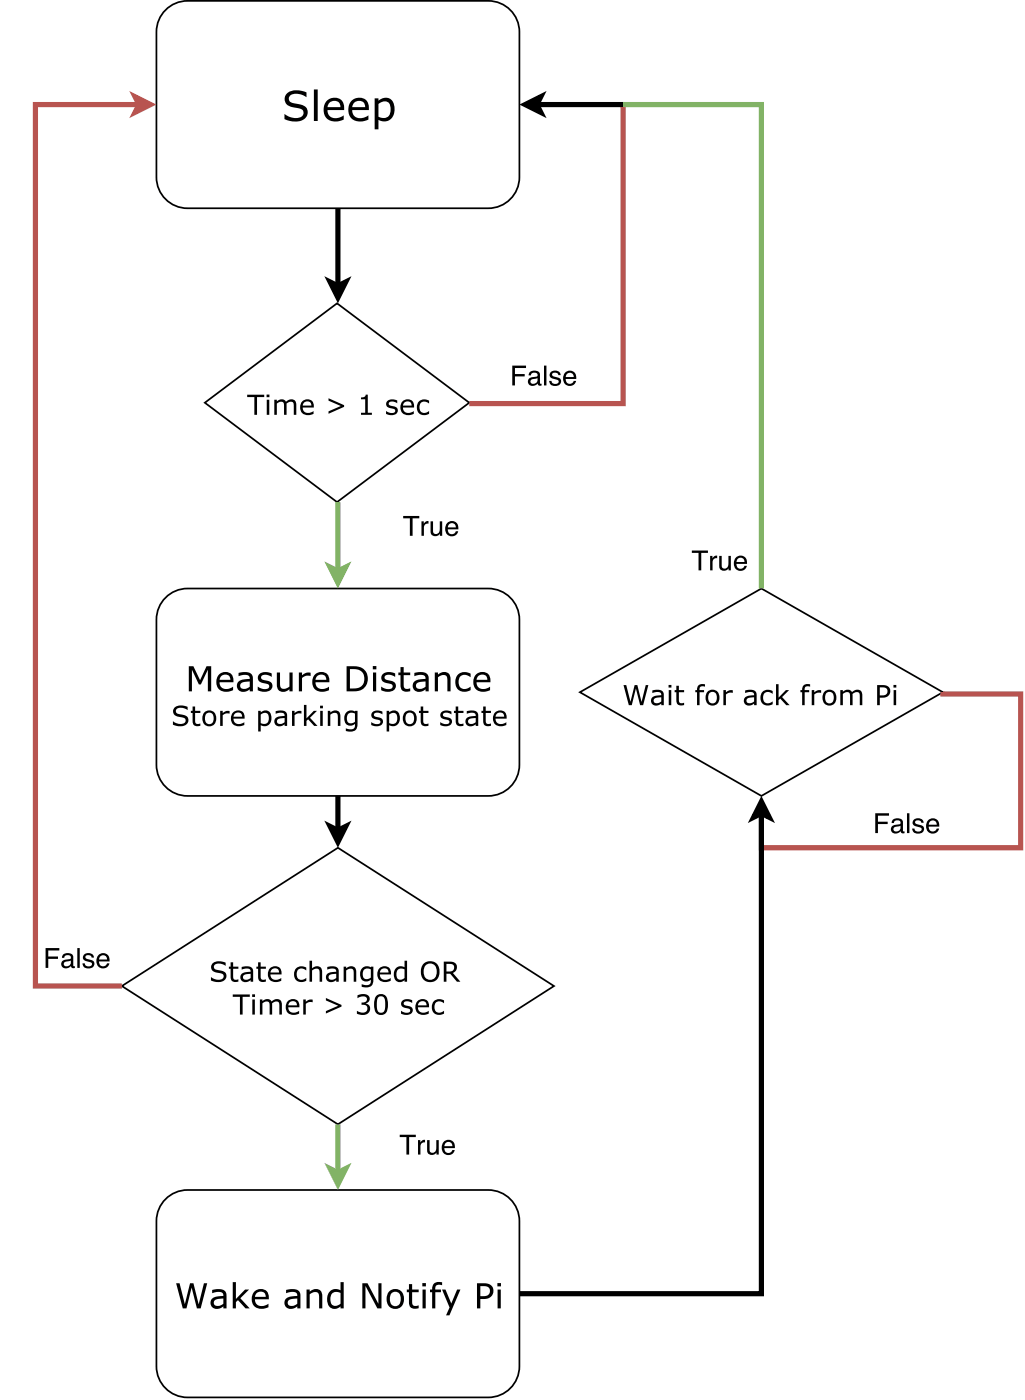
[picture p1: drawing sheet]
<svg xmlns="http://www.w3.org/2000/svg" width="209mm" height="286mm" viewBox="0 0 209 286" stroke-linecap="round" stroke-linejoin="round" font-family="sans-serif">
<path d="M33.8 2a6.3 6.3 0 0 1 4.5-1.8h61.4a6.3 6.3 0 0 1 6.3 6.3v29.7a6.3 6.3 0 0 1-6.3 6.3h-61.4a6.3 6.3 0 0 1-6.4-6.3v-29.7a6.3 6.3 0 0 1 1.9-4.5z" fill="none" stroke="#000" stroke-width=".35"/>
<path d="M58.5 19.2a3.9 3.9 0 0 1 4.1-.3l-.1 .9a2.89 2.89 0 0 0-3.4-.2 .95 .95 0 0 0 0 1.1 .95 .95 0 0 0 .9 .4h.3a2.72 2.72 0 0 1 2.4 1.2 2.02 2.02 0 0 1-2.4 2.5l-1.2-.1-1-.4v-1a3 3 0 0 0 3.7 .3 1.01 1.01 0 0 0 0-1.1 1.01 1.01 0 0 0-1.1-.4 2.85 2.85 0 0 1-2.5-1.3l-.1-.3a1.56 1.56 0 0 1 .4-1.3zM64.1 18.3h.7v6.4h-.7zM66.7 20.6a2.07 2.07 0 0 1 2.5-.5 2.07 2.07 0 0 1 1 2.4h-3.4a1.67 1.67 0 0 0 2.6 1.4l.8-.3v.8a3.1 3.1 0 0 1-3.7-.5 2.92 2.92 0 0 1 .2-3.3zM67.3 21l-.5 .9h2.7a1.28 1.28 0 0 0-.8-1.3 1.28 1.28 0 0 0-1.4 .4zM71.7 20.6a2.07 2.07 0 0 1 2.5-.5 2.07 2.07 0 0 1 1.1 2.4h-3.4a1.67 1.67 0 0 0 2.6 1.4l.7-.3v.8a3.1 3.1 0 0 1-3.7-.5 2.92 2.92 0 0 1 .2-3.3zM72.3 21l-.4 .9h2.6a1.28 1.28 0 0 0-.8-1.3 1.28 1.28 0 0 0-1.4 .4zM76.5 20.1h.7v.5a1.86 1.86 0 0 1 2.2-.5 1.86 1.86 0 0 1 1.1 1.8 2.22 2.22 0 0 1-.7 2.3 2.22 2.22 0 0 1-2.4 .4l-.2-.1v1.9h-.7zM77.2 21.2v2.6a1.62 1.62 0 0 0 2 0 1.62 1.62 0 0 0 .5-1.8 1.3 1.3 0 0 0-.8-1.3 1.3 1.3 0 0 0-1.4 .4z" fill="#000"/>
<path d="M41.8 82.2l27-20.3 27 20.3-27 20.3z" fill="#fff"/>
<path d="M41.8 82.2l27-20.3 27 20.3-27 20.3z" fill="none" stroke="#000" stroke-width=".35"/>
<g fill="#000">
<path d="M67.4 57.6l1.6 .7 1.6-.7-1.6 3.1z"/>
<path d="M50.4 80.6h3.5v.4h-1.4v3.7h-.6v-3.7h-1.5zM54.4 80.5h.6v.6h-.6zM54.4 81.6h.6v3.1h-.6zM56 81.6h.5v.3a1.16 1.16 0 0 1 1.9 .1 1.16 1.16 0 0 1 1.3-.5 1.16 1.16 0 0 1 .8 1.2v2h-.5v-1.8a.75 .75 0 0 0-.6-.9 .75 .75 0 0 0-.9 .6v2.1h-.5v-1.8a.74 .74 0 0 0-.4-.9 .74 .74 0 0 0-1 .3l-.1 .1v2.3h-.5zM61.7 81.9a1.38 1.38 0 0 1 1.7-.3 1.38 1.38 0 0 1 .7 1.6h-2.3a1.27 1.27 0 0 0 .8 1.1 1.27 1.27 0 0 0 1.4-.4v.6a1.72 1.72 0 0 1-2.3-.2 1.72 1.72 0 0 1 0-2.4zM62.1 82.2l-.3 .6h1.7a.84 .84 0 0 0-.5-.9 .84 .84 0 0 0-.9 .3zM67 81.3l3.2 1.4v.3l-3.2 1.5v-.5l2.6-1.1-2.6-1.1zM73.7 81.1a.74 .74 0 0 0 .9-.6h.5v3.7h.8v.5h-2.2v-.5h.8v-2.7h-.8zM79.1 81.8l.6-.3 .9 .1 .5 .1-.1 .6a1.37 1.37 0 0 0-1.6-.1 .72 .72 0 0 0 .9 .7 .9 .9 0 0 1 .9 1 .9 .9 0 0 1-1 .8h-.7l-.7-.2v-.6a1.46 1.46 0 0 0 1.8 .2 .7 .7 0 0 0-.9-.8 .86 .86 0 0 1-.8-.5 .86 .86 0 0 1 .2-1zM82.1 81.9a1.38 1.38 0 0 1 1.7-.3 1.38 1.38 0 0 1 .7 1.6h-2.3a1.27 1.27 0 0 0 .9 1.1 1.27 1.27 0 0 0 1.4-.4v.6a1.72 1.72 0 0 1-2.4-.2 1.72 1.72 0 0 1 0-2.4zM82.5 82.2l-.3 .6h1.8a.84 .84 0 0 0-.5-.9 .84 .84 0 0 0-1 .3zM85.5 81.9a1.81 1.81 0 0 1 2.1-.1l-.1 .5a1.14 1.14 0 0 0-1.9 .5 1.14 1.14 0 0 0 1.4 1.4l.6-.3v.6a1.63 1.63 0 0 1-2.1-.2 1.63 1.63 0 0 1-.2-2.1z"/>
</g>
<path d="M67.4 57.6l1.6 .7 1.6-.7-1.6 3.1zM69 42.5v15.8" fill="none" stroke="#000" stroke-width="1.1" stroke-linecap="butt"/>
<path d="M127.2 21.3v61.1h-31.4" fill="none" stroke="#b85450" stroke-width="1.1" stroke-linecap="butt"/>
<path d="M33.8 122a6.3 6.3 0 0 1 4.5-1.9h61.4a6.3 6.3 0 0 1 6.3 6.4v29.6a6.3 6.3 0 0 1-6.3 6.4h-61.4a6.3 6.3 0 0 1-6.4-6.4v-29.6a6.3 6.3 0 0 1 1.9-4.5z" fill="#fff"/>
<path d="M33.8 122a6.3 6.3 0 0 1 4.5-1.9h61.4a6.3 6.3 0 0 1 6.3 6.4v29.6a6.3 6.3 0 0 1-6.3 6.4h-61.4a6.3 6.3 0 0 1-6.4-6.4v-29.6a6.3 6.3 0 0 1 1.9-4.5z" fill="none" stroke="#000" stroke-width=".35"/>
<g fill="#000">
<path d="M35.6 144.5a2.54 2.54 0 0 1 2.7-.2v.6a1.79 1.79 0 0 0-2.4 0 1.01 1.01 0 0 0 1.3 1 1.19 1.19 0 0 1 1.2 1.2 1.19 1.19 0 0 1-1.3 1.1h-.8l-1-.3v-.7a1.88 1.88 0 0 0 2.6 .1 .78 .78 0 0 0-1-.9 1.3 1.3 0 0 1-1.5-1.7zM39.3 144.2h.5v.9h1.1v.4h-1.1v1.4a.67 .67 0 0 0 .3 .8 .67 .67 0 0 0 .8 0v.4a1.07 1.07 0 0 1-1.6-.9v-1.7h-.3v-.4h.3zM41.7 145.4a1.47 1.47 0 0 1 1.8-.2 1.47 1.47 0 0 1 .6 1.8 1.45 1.45 0 0 1-1.8 1.2 1.45 1.45 0 0 1-1-1.9zM42.1 145.7a1.31 1.31 0 0 0 .6 2.1 1.26 1.26 0 0 0 .9-1.1 1.26 1.26 0 0 0-.6-1.2h-.5zM44.9 145.1h.6v.4l.7-.4h.7v.6l-.9-.1-.5 .4v2.2h-.6zM47.5 145.4a1.38 1.38 0 0 1 1.7-.3 1.38 1.38 0 0 1 .7 1.6h-2.2a1.27 1.27 0 0 0 .8 1.1 1.27 1.27 0 0 0 1.4-.4v.6a1.72 1.72 0 0 1-2.4-.2 1.72 1.72 0 0 1 0-2.4zM47.9 145.7l-.2 .6h1.7a.84 .84 0 0 0-.5-.9 .84 .84 0 0 0-1 .3zM52.7 145.1h.5v.3a1.28 1.28 0 0 1 1.6-.3 1.28 1.28 0 0 1 .6 1.5 1.44 1.44 0 0 1-.6 1.4 1.44 1.44 0 0 1-1.6 0v1.3h-.5zM53.2 145.8v1.8a1.09 1.09 0 0 0 1.3 0 1.09 1.09 0 0 0 .3-1.3 .92 .92 0 0 0-.6-.8 .92 .92 0 0 0-1 .3zM56.3 145.2l.8-.2a1.15 1.15 0 0 1 1.5 1.1v2.1h-.5v-.4a1.11 1.11 0 0 1-1.6 .3 1.11 1.11 0 0 1-.2-1.5 2.9 2.9 0 0 1 1.8-.5 .83 .83 0 0 0-1.3-.6l-.5 .2zM56.7 146.9a.61 .61 0 0 0 0 .8 .61 .61 0 0 0 .8 0l.6-.3v-.8h-.9zM59.6 145.1h.5v.4l.7-.4h.7v.6l-.8-.1-.6 .4v2.2h-.5zM62 143.9h.5v2.7l1.5-1.5h.7l-1.4 1.4 1.5 1.7h-.7l-1.2-1.4-.4 .3v1.1h-.5zM65.3 144h.6v.6h-.6zM65.4 145.1h.5v3.1h-.5zM66.9 145.1h.5v.3a1.15 1.15 0 0 1 1.3-.3 1.15 1.15 0 0 1 .8 1.1v2h-.5v-1.8a.78 .78 0 0 0-.5-.9 .78 .78 0 0 0-.9 .3l-.2 .1v2.3h-.5zM70.7 145.4a1.42 1.42 0 0 1 1.7-.2l.1-.1h.5v2.7a1.52 1.52 0 0 1-2.3 1.4h-.1v-.5l.4 .1a.96 .96 0 0 0 1.1 0 .96 .96 0 0 0 .3-1.1 1.33 1.33 0 0 1-1.6 .2 1.33 1.33 0 0 1-.5-1.6zM71 145.8a1.28 1.28 0 0 0 .3 1.8h.6l.5-.3v-1.7l-.7-.1zM76.1 145.3l.6-.3 .9 .1 .4 .1v.6a1.37 1.37 0 0 0-1.6-.1 .72 .72 0 0 0 .9 .7 .9 .9 0 0 1 .9 1 .9 .9 0 0 1-1 .8h-.8l-.6-.2v-.6a1.46 1.46 0 0 0 1.8 .2 .7 .7 0 0 0-.9-.8 .86 .86 0 0 1-.9-.5 .86 .86 0 0 1 .3-1zM78.9 145.1h.5v.3a1.28 1.28 0 0 1 1.6-.3 1.28 1.28 0 0 1 .6 1.5 1.44 1.44 0 0 1-.6 1.4 1.44 1.44 0 0 1-1.6 0v1.3h-.5zM79.4 145.8v1.8a1.09 1.09 0 0 0 1.4 0 1.09 1.09 0 0 0 .3-1.3 .92 .92 0 0 0-.7-.8 .92 .92 0 0 0-1 .3zM82.6 145.4a1.47 1.47 0 0 1 1.8-.2 1.47 1.47 0 0 1 .6 1.8 1.45 1.45 0 0 1-1.8 1.2 1.45 1.45 0 0 1-1-1.9zM83 145.7a1.31 1.31 0 0 0 .6 2.1 1.26 1.26 0 0 0 .9-1.1 1.26 1.26 0 0 0-.6-1.2h-.5zM85.9 144.2h.5v.9h1v.4h-1v1.4a.67 .67 0 0 0 .2 .8 .67 .67 0 0 0 .8 0v.4a1.07 1.07 0 0 1-1.5-.9v-1.7h-.4v-.4h.4zM90.2 145.3l.5-.3 1 .1 .4 .1v.6a1.37 1.37 0 0 0-1.7-.1 .72 .72 0 0 0 1 .7 .9 .9 0 0 1 .9 1 .9 .9 0 0 1-1.1 .8h-.7l-.7-.2 .1-.6a1.46 1.46 0 0 0 1.8 .2 .7 .7 0 0 0-.9-.8 .86 .86 0 0 1-.9-.5 .86 .86 0 0 1 .3-1zM93 144.2h.5v.9h1.1v.4h-1.1v1.4a.67 .67 0 0 0 .3 .8 .67 .67 0 0 0 .8 0v.4a1.07 1.07 0 0 1-1.6-.9v-1.7h-.3v-.4h.3zM95.3 145.2l.8-.2a1.15 1.15 0 0 1 1.5 1.1v2.1h-.5v-.4a1.11 1.11 0 0 1-1.6 .3 1.11 1.11 0 0 1-.2-1.5 2.9 2.9 0 0 1 1.8-.5 .83 .83 0 0 0-1.3-.6l-.5 .2zM95.7 146.9a.61 .61 0 0 0 0 .8 .61 .61 0 0 0 .8 0l.6-.3v-.8h-.9zM98.6 144.2h.5v.9h1.1v.4h-1.1v1.4a.67 .67 0 0 0 .3 .8 .67 .67 0 0 0 .8 0v.4a1.07 1.07 0 0 1-1.6-.9v-1.7h-.3v-.4h.3zM101 145.4a1.38 1.38 0 0 1 1.7-.3 1.38 1.38 0 0 1 .7 1.6h-2.3a1.27 1.27 0 0 0 .9 1.1 1.27 1.27 0 0 0 1.3-.4v.6a1.72 1.72 0 0 1-2.3-.2 1.72 1.72 0 0 1 0-2.4zM101.4 145.7l-.3 .6h1.8a.84 .84 0 0 0-.5-.9 .84 .84 0 0 0-1 .3z"/>
<path d="M38.5 136h1l1.3 2.8 1.4-2.8h.9v5.1h-.7v-4.4l-1.4 3h-.4l-1.4-3v4.4h-.7zM44.7 137.7a1.72 1.72 0 0 1 2.1-.4 1.72 1.72 0 0 1 .8 2h-2.8a1.46 1.46 0 0 0 .9 1.3 1.46 1.46 0 0 0 1.5-.2l.4-.2v.7a2.6 2.6 0 0 1-3.1-.5l-.3-1.2a2.12 2.12 0 0 1 .5-1.5zM45.2 138l-.4 .8h2.2a1.06 1.06 0 0 0-.6-1.1 1.06 1.06 0 0 0-1.2 .3zM48.7 137.3l1-.1a1.44 1.44 0 0 1 1.9 1.3v2.6h-.6v-.4l-.3 .2a1.35 1.35 0 0 1-1.8 .1 1.35 1.35 0 0 1-.2-1.9 3.6 3.6 0 0 1 2.3-.5 .86 .86 0 0 0-1.2-.9l-1.1 .3zM49.2 139.5a.71 .71 0 0 0 0 .9 .71 .71 0 0 0 .8 .2l1-.4v-1.1l-1.2 .1zM52.9 137.6a2.3 2.3 0 0 1 2.6-.1l-.1 .7a1.63 1.63 0 0 0-2.1-.1 .8 .8 0 0 0 1 .8 1.15 1.15 0 0 1 1.3 1.1 1.15 1.15 0 0 1-1.3 1.2h-.9l-.8-.3v-.7a1.78 1.78 0 0 0 2.3 .1 .76 .76 0 0 0-.9-.8 1.12 1.12 0 0 1-1.2-.6 1.12 1.12 0 0 1 .1-1.3zM56.5 137.3h.7v2.2a.92 .92 0 0 0 .4 1.1 .92 .92 0 0 0 1.1-.2l.4-.3v-2.8h.6v3.8h-.6v-.4a1.43 1.43 0 0 1-1.7 .5 1.43 1.43 0 0 1-.9-1.4zM61 137.3h.6v.5a1.86 1.86 0 0 1 1.8-.5v.7l-.2-.1a1.72 1.72 0 0 0-1.6 .5v2.7h-.6zM64.2 137.7a1.72 1.72 0 0 1 2.2-.4 1.72 1.72 0 0 1 .8 2h-2.8a1.46 1.46 0 0 0 .8 1.3 1.46 1.46 0 0 0 1.6-.2l.4-.2v.7a2.6 2.6 0 0 1-3.2-.5l-.3-1.2a2.12 2.12 0 0 1 .5-1.5zM64.7 138l-.3 .8h2.2a1.06 1.06 0 0 0-.7-1.1 1.06 1.06 0 0 0-1.2 .3zM70.7 136h1.3a2.6 2.6 0 0 1 3.1 2.5 2.6 2.6 0 0 1-3.1 2.6h-1.3zM71.4 136.6v3.9a2.5 2.5 0 0 0 2.8-1 2.01 2.01 0 0 0-.1-2.1 2.01 2.01 0 0 0-2-.8zM76.1 135.9h.7v.7h-.7zM76.1 137.3h.7v3.8h-.7zM78.1 137.6a2.3 2.3 0 0 1 2.6-.1l-.1 .7a1.63 1.63 0 0 0-2.1-.1 .8 .8 0 0 0 1 .8 1.15 1.15 0 0 1 1.3 1.1 1.15 1.15 0 0 1-1.3 1.2h-.9l-.8-.3v-.7a1.78 1.78 0 0 0 2.3 .1 .76 .76 0 0 0-1-.8 1.12 1.12 0 0 1-1.1-.6 1.12 1.12 0 0 1 .1-1.3zM81.7 136.2h.7v1.1h1.3v.5h-1.3v1.8a.84 .84 0 0 0 .3 .9 .84 .84 0 0 0 1 0v.6a1.31 1.31 0 0 1-2-1.2v-2.1h-.4v-.5h.4zM84.6 137.3l1-.1a1.44 1.44 0 0 1 1.9 1.3v2.6h-.6v-.4l-.3 .2a1.35 1.35 0 0 1-1.9 .1 1.35 1.35 0 0 1-.1-1.9 3.6 3.6 0 0 1 2.3-.5 .86 .86 0 0 0-1.3-.9l-1 .3zM85.1 139.5a.71 .71 0 0 0-.1 .9 .71 .71 0 0 0 .9 .2l1-.4v-1.1l-1.2 .1zM88.7 137.3h.7v.4a1.43 1.43 0 0 1 1.6-.5 1.43 1.43 0 0 1 1 1.4v2.5h-.7v-2.2a.92 .92 0 0 0-.4-1.1 .92 .92 0 0 0-1.1 .2l-.4 .2v2.9h-.7zM93.4 137.7a2.26 2.26 0 0 1 2.6-.2v.7a1.44 1.44 0 0 0-1.9-.3 1.44 1.44 0 0 0-.4 1.9 1.45 1.45 0 0 0 2.3 .4v.7a2.01 2.01 0 0 1-2.4-.1 2.01 2.01 0 0 1-.5-2.5zM97.1 137.7a1.72 1.72 0 0 1 2.1-.4 1.72 1.72 0 0 1 .9 2h-2.8a1.46 1.46 0 0 0 .8 1.3 1.46 1.46 0 0 0 1.6-.2l.3-.2v.7a2.6 2.6 0 0 1-3.1-.5l-.3-1.2a2.12 2.12 0 0 1 .5-1.5zM97.6 138l-.3 .8h2.2a1.06 1.06 0 0 0-.7-1.1 1.06 1.06 0 0 0-1.2 .3z"/>
</g>
<path d="M69 102.5v14.1" fill="none" stroke="#82b366" stroke-width="1.1" stroke-linecap="butt"/>
<path d="M67.4 115.8l1.6 .8 1.6-.8-1.6 3.1z" fill="#82b366"/>
<path d="M67.4 115.8l1.6 .8 1.6-.8-1.6 3.1z" fill="none" stroke="#82b366" stroke-width="1.1" stroke-linecap="butt"/>
<path d="M24.9 201.3l44.1-28.3 44.1 28.3-44.1 28.2z" fill="#fff"/>
<path d="M24.9 201.3l44.1-28.3 44.1 28.3-44.1 28.2z" fill="none" stroke="#000" stroke-width=".35"/>
<g fill="#000">
<path d="M43.3 196.7a2.54 2.54 0 0 1 2.8-.2v.6a1.79 1.79 0 0 0-2.4 0 1.01 1.01 0 0 0 1.3 1 1.19 1.19 0 0 1 1.2 1.2 1.19 1.19 0 0 1-1.4 1.1h-.8l-.9-.3v-.7a1.88 1.88 0 0 0 2.5 .1 .78 .78 0 0 0-.9-.9 1.3 1.3 0 0 1-1.5-1.7zM47.1 196.4h.5v.9h1.1v.4h-1.1v1.4a.67 .67 0 0 0 .2 .8 .67 .67 0 0 0 .9 0v.5a1.07 1.07 0 0 1-1.6-1v-1.7h-.4v-.4h.4zM49.3 197.4l.8-.2a1.15 1.15 0 0 1 1.6 1.1v2.1h-.5v-.4a1.11 1.11 0 0 1-1.6 .3 1.11 1.11 0 0 1-.3-1.5 2.9 2.9 0 0 1 1.9-.5 .83 .83 0 0 0-1.3-.6l-.6 .2zM49.7 199.1a.61 .61 0 0 0 .1 .8 .61 .61 0 0 0 .8 0l.6-.3v-.8l-1 .1zM52.7 196.4h.5v.9h1.1v.4h-1.1v1.4a.67 .67 0 0 0 .2 .8 .67 .67 0 0 0 .9 0v.5a1.07 1.07 0 0 1-1.6-1v-1.7h-.4v-.4h.4zM55.1 197.7a1.38 1.38 0 0 1 1.7-.4 1.38 1.38 0 0 1 .7 1.6h-2.3a1.27 1.27 0 0 0 .9 1.1 1.27 1.27 0 0 0 1.3-.4v.6a1.72 1.72 0 0 1-2.3-.2 1.72 1.72 0 0 1 0-2.3zM55.5 197.9l-.3 .6h1.8a.84 .84 0 0 0-.6-.8 .84 .84 0 0 0-.9 .2zM60.4 197.7a1.81 1.81 0 0 1 2.1-.2v.6a1.14 1.14 0 0 0-2 .4 1.14 1.14 0 0 0 1.5 1.4l.5-.3v.6a1.63 1.63 0 0 1-2.1-.2 1.63 1.63 0 0 1-.2-2.1zM63.2 196.1h.5v1.5a1.15 1.15 0 0 1 1.3-.3 1.15 1.15 0 0 1 .7 1.1v2h-.5v-1.8a.78 .78 0 0 0-.4-.9 .78 .78 0 0 0-1 .3l-.1 .1v2.3h-.5zM66.8 197.4l.8-.2a1.15 1.15 0 0 1 1.5 1.1v2.1h-.5v-.4a1.11 1.11 0 0 1-1.5 .3 1.11 1.11 0 0 1-.3-1.5 2.9 2.9 0 0 1 1.8-.5 .83 .83 0 0 0-1.3-.6l-.5 .2zM67.2 199.1a.61 .61 0 0 0 0 .8 .61 .61 0 0 0 .8 0l.6-.3v-.8l-.9 .1zM70.1 197.3h.6v.3a1.15 1.15 0 0 1 1.2-.3 1.15 1.15 0 0 1 .8 1.1v2h-.5v-1.8a.78 .78 0 0 0-.4-.9 .78 .78 0 0 0-1 .3l-.1 .1v2.3h-.6zM73.9 197.6a1.42 1.42 0 0 1 1.8-.2v-.1h.5v2.7a1.52 1.52 0 0 1-2.2 1.5l-.2-.1v-.5l.4 .1a.96 .96 0 0 0 1.1 0 .96 .96 0 0 0 .4-1 1.33 1.33 0 0 1-1.7 .1 1.33 1.33 0 0 1-.5-1.5zM74.3 198a1.28 1.28 0 0 0 .3 1.8h.5l.6-.3v-1.6l-.8-.2zM77.4 197.7a1.38 1.38 0 0 1 1.7-.4 1.38 1.38 0 0 1 .7 1.6h-2.3a1.27 1.27 0 0 0 .9 1.1 1.27 1.27 0 0 0 1.3-.4v.6a1.72 1.72 0 0 1-2.3-.2 1.72 1.72 0 0 1 0-2.3zM77.8 197.9l-.3 .6h1.8a.84 .84 0 0 0-.5-.8 .84 .84 0 0 0-1 .2zM80.8 197.6a1.41 1.41 0 0 1 1.8-.2v-1.3h.5v4.3h-.5v-.3a1.28 1.28 0 0 1-1.6 .2 1.28 1.28 0 0 1-.6-1.4l.1-.7zM81.1 198a1.39 1.39 0 0 0 .3 1.9h.6l.6-.3v-1.7l-.8-.2zM86.4 196.7a1.96 1.96 0 0 1 2.4-.3 1.96 1.96 0 0 1 .9 2.3 1.93 1.93 0 0 1-2.3 1.7 1.93 1.93 0 0 1-1.5-2.4l.1-.6zM86.8 197.1a1.76 1.76 0 0 0 1 2.9 1.76 1.76 0 0 0 1.4-1.3 1.76 1.76 0 0 0-.6-1.8l-.5-.2h-.6zM90.6 196.3h1.1a1.21 1.21 0 0 1 1.5 .8 1.21 1.21 0 0 1-.8 1.5l1.6 1.8h-.7l-1.4-1.7h-.8v1.7h-.5zM91.1 196.7v1.6h.6a.8 .8 0 0 0 1-.7 .8 .8 0 0 0-.9-.9z"/>
<path d="M47.5 203h3.5v.5h-1.5v3.6h-.5v-3.6h-1.5zM51.5 202.9h.5v.6h-.5zM51.5 204h.5v3.1h-.5zM53 204h.6v.3a1.16 1.16 0 0 1 1.8 .1 1.16 1.16 0 0 1 1.3-.4 1.16 1.16 0 0 1 .8 1.1v2h-.5v-1.8a.75 .75 0 0 0-.6-.9 .75 .75 0 0 0-.9 .6v2.1h-.5v-1.8a.74 .74 0 0 0-.3-.9 .74 .74 0 0 0-1 .3l-.1 .1v2.3h-.6zM58.7 204.4a1.38 1.38 0 0 1 1.7-.4 1.38 1.38 0 0 1 .7 1.6h-2.3a1.27 1.27 0 0 0 .9 1.1 1.27 1.27 0 0 0 1.3-.4v.6a1.72 1.72 0 0 1-2.3-.2 1.72 1.72 0 0 1 0-2.3zM59.1 204.6l-.3 .6h1.8a.84 .84 0 0 0-.5-.8 .84 .84 0 0 0-1 .2zM61.9 204h.5v.5l.7-.5h.7v.6h-.8l-.6 .3v2.2h-.5zM66.5 203.7l3.2 1.4v.4l-3.2 1.4v-.5l2.5-1.1-2.5-1.1zM73 203.2a1.7 1.7 0 0 1 2.4 .5 1.05 1.05 0 0 1-.8 1.1 1.2 1.2 0 0 1 .9 1.5 1.2 1.2 0 0 1-1.4 .9l-1.3-.3 .1-.6a1.22 1.22 0 0 0 2.1-.5 .84 .84 0 0 0-1.2-.7v-.5a.74 .74 0 0 0 .9-.1 .74 .74 0 0 0 .1-.9 1.65 1.65 0 0 0-1.8 .1zM76.9 203.2a1.41 1.41 0 0 1 1.6-.1 1.41 1.41 0 0 1 .7 1.4v1a1.41 1.41 0 0 1-1.4 1.7 1.41 1.41 0 0 1-1.4-1.7v-1.4zM77.2 203.6l-.2 .5-.1 .9a1.3 1.3 0 0 0 .9 1.7 1.1 1.1 0 0 0 .8-1.4v-.3a1.3 1.3 0 0 0-.8-1.7zM82.2 204.2l.5-.2h1l.4 .2v.5a1.37 1.37 0 0 0-1.7-.1 .72 .72 0 0 0 1 .7 .9 .9 0 0 1 .9 1 .9 .9 0 0 1-1.1 .8h-.7l-.7-.2 .1-.6a1.46 1.46 0 0 0 1.8 .2 .7 .7 0 0 0-.9-.8 .86 .86 0 0 1-.9-.5 .86 .86 0 0 1 .3-1zM85.2 204.4a1.38 1.38 0 0 1 1.7-.4 1.38 1.38 0 0 1 .7 1.6h-2.3a1.27 1.27 0 0 0 .9 1.1 1.27 1.27 0 0 0 1.3-.4v.6a1.72 1.72 0 0 1-2.3-.2 1.72 1.72 0 0 1 0-2.3zM85.6 204.6l-.3 .6h1.8a.84 .84 0 0 0-.6-.8 .84 .84 0 0 0-.9 .2zM88.5 204.4a1.81 1.81 0 0 1 2.1-.2v.6a1.14 1.14 0 0 0-2 .4 1.14 1.14 0 0 0 1.5 1.4l.5-.3v.6a1.63 1.63 0 0 1-2.1-.2 1.63 1.63 0 0 1-.1-2.1z"/>
</g>
<path d="M28.4 21.3h-21.2v180h17.7" fill="none" stroke="#b85450" stroke-width="1.1" stroke-linecap="butt"/>
<path d="M27.6 19.8l3.1 1.5-3.1 1.6 .8-1.6z" fill="#b85450"/>
<path d="M27.6 19.8l3.1 1.5-3.1 1.6 .8-1.6z" fill="none" stroke="#b85450" stroke-width="1.1" stroke-linecap="butt"/>
<path d="M67.4 168.7l1.6 .8 1.6-.8-1.6 3.2zM69 162.5v7" fill="none" stroke="#000" stroke-width="1.1" stroke-linecap="butt"/>
<path d="M67.4 168.7l1.6 .8 1.6-.8-1.6 3.2z" fill="#000"/>
<path d="M33.8 244.7a6.3 6.3 0 0 1 4.5-1.8h61.4a6.4 6.4 0 0 1 6.3 6.3v29.7a6.4 6.4 0 0 1-6.3 6.3h-61.4a6.4 6.4 0 0 1-6.4-6.3v-29.7a6.3 6.3 0 0 1 1.9-4.5z" fill="#fff"/>
<path d="M33.8 244.7a6.3 6.3 0 0 1 4.5-1.8h61.4a6.4 6.4 0 0 1 6.3 6.3v29.7a6.4 6.4 0 0 1-6.3 6.3h-61.4a6.4 6.4 0 0 1-6.4-6.3v-29.7a6.3 6.3 0 0 1 1.9-4.5z" fill="none" stroke="#000" stroke-width=".35"/>
<path d="M35.9 261.9h.7l1.1 4.3 1.1-4.3h.7l1.1 4.3 1-4.3h.7l-1.3 5.2h-.8l-1.1-4.3-1 4.3h-.8zM43.3 263.3l1-.2a1.44 1.44 0 0 1 1.9 1.3v2.7h-.6v-.5l-.2 .2a1.35 1.35 0 0 1-1.9 .1 1.35 1.35 0 0 1-.2-1.8 3.6 3.6 0 0 1 2.3-.6 .86 .86 0 0 0-1.2-.8l-1.1 .2zM43.8 265.4a.71 .71 0 0 0 0 .9 .71 .71 0 0 0 .9 .2l.9-.4v-1.1l-1.2 .1zM47.5 261.7h.6v3.4l1.9-1.9h.8l-1.8 1.8 2 2.1h-.9l-1.5-1.7-.5 .4v1.3h-.6zM51.9 263.7a1.72 1.72 0 0 1 2.1-.5 1.72 1.72 0 0 1 .9 2h-2.9a1.46 1.46 0 0 0 .9 1.3 1.46 1.46 0 0 0 1.5-.2l.4-.2v.7a2.6 2.6 0 0 1-3.1-.5l-.3-1.1a2.12 2.12 0 0 1 .5-1.5zM52.4 263.9l-.4 .8h2.2a1.06 1.06 0 0 0-.6-1.1 1.06 1.06 0 0 0-1.2 .3zM58.4 263.3l1-.2a1.44 1.44 0 0 1 1.9 1.3v2.7h-.6v-.5l-.3 .2a1.35 1.35 0 0 1-1.8 .1 1.35 1.35 0 0 1-.2-1.8 3.6 3.6 0 0 1 2.3-.6 .86 .86 0 0 0-1.2-.8l-1.1 .2zM58.9 265.4a.71 .71 0 0 0 0 .9 .71 .71 0 0 0 .8 .2l1-.4v-1.1l-1.2 .1zM62.6 263.2h.6v.4a1.43 1.43 0 0 1 1.6-.5 1.43 1.43 0 0 1 1 1.5v2.5h-.7v-2.2a.92 .92 0 0 0-.4-1.1 .92 .92 0 0 0-1.1 .1l-.4 .3v2.9h-.6zM67.3 263.6a1.8 1.8 0 0 1 2.2-.2v-1.7h.6v5.4h-.6v-.5a1.61 1.61 0 0 1-2 .4 1.61 1.61 0 0 1-.7-1.8l.1-.9zM67.7 264.1a1.77 1.77 0 0 0 .4 2.4h.7l.7-.4v-2.2a1.58 1.58 0 0 0-1.8 .2zM74 261.9h1l2.2 4.2v-4.2h.7v5.2h-.9l-2.4-4.6v4.6h-.6zM79.4 263.6a1.84 1.84 0 0 1 2.3-.2 1.84 1.84 0 0 1 .7 2.2 1.78 1.78 0 0 1-2 1.5 1.78 1.78 0 0 1-1.5-2l.1-.8zM79.9 264a1.8 1.8 0 0 0 .5 2.6 1.18 1.18 0 0 0 1.4-1.5 1.14 1.14 0 0 0-.5-1.3 1.14 1.14 0 0 0-1.4 .2zM83.5 262.1h.6v1.1h1.4v.5h-1.4v1.8a.84 .84 0 0 0 .3 1 .84 .84 0 0 0 1.1-.1v.6a1.31 1.31 0 0 1-2-1.2v-2.1h-.5v-.5h.5zM86.2 261.9h.7v.7h-.7zM86.2 263.2h.7v3.9h-.7zM88.5 262a1.97 1.97 0 0 1 1.7-.3v.6a.9 .9 0 0 0-1 0 .9 .9 0 0 0-.4 .9h1.2v.5h-1.2v3.4h-.6v-3.4h-.4v-.5h.4l.1-.7zM90.2 263.2h.7l1.2 2.9 1.2-2.9h.7l-2.3 5.3h-.7l.8-1.6zM97.4 261.9h1.3a1.64 1.64 0 0 1 2 1.6 1.64 1.64 0 0 1-2 1.6h-.7v2h-.6zM98 262.5v2.1a1.61 1.61 0 0 0 1.9-.7 1.02 1.02 0 0 0-.1-1.1 1.02 1.02 0 0 0-1.1-.3zM101.5 261.9h.7v.7h-.7zM101.6 263.2h.6v3.9h-.6z" fill="#000"/>
<path d="M69 229.5v9.8" fill="none" stroke="#82b366" stroke-width="1.1" stroke-linecap="butt"/>
<path d="M67.4 238.5l1.6 .8 1.6-.8-1.6 3.2z" fill="#82b366"/>
<path d="M67.4 238.5l1.6 .8 1.6-.8-1.6 3.2z" fill="none" stroke="#82b366" stroke-width="1.1" stroke-linecap="butt"/>
<g fill="#000">
<path d="M104.6 74.6h2.8v.5h-2.3v1.2h2v.5h-2v1.9h-.5zM108.4 77.6a.57 .57 0 0 0 .1 .7 .57 .57 0 0 0 .8-.1 .88 .88 0 0 0 .4-1zM108.1 76a1.42 1.42 0 0 1 2.1 .2v2l.3 .1v.4a.56 .56 0 0 1-.8-.4 1.01 1.01 0 0 1-1.4 .4 1.01 1.01 0 0 1-.3-1.4l.4-.3 1.1-.1a.46 .46 0 0 0 .2-.6 .46 .46 0 0 0-.7-.2l-.4 .1-.2 .4h-.5zM111 74.6h.5v4.1h-.5zM112.5 75.9a1.17 1.17 0 0 1 1.9 .7h-.4a.69 .69 0 0 0-.6-.5 .69 .69 0 0 0-.7 .4 2.29 2.29 0 0 0 1.5 .7 .95 .95 0 0 1 .2 1.1 .95 .95 0 0 1-1.1 .5l-.9-.3-.3-.8h.5a.72 .72 0 0 0 .7 .7 .72 .72 0 0 0 .7-.7l-.2-.2a2.23 2.23 0 0 1-1.6-.7v-.5zM115.3 76.1a1.35 1.35 0 0 1 1.7-.3 1.35 1.35 0 0 1 .6 1.6h-2.1a.84 .84 0 0 0 .6 .9 .84 .84 0 0 0 1-.6h.5a1.38 1.38 0 0 1-1.8 1 1.38 1.38 0 0 1-.9-1.8zM115.7 76.3l-.2 .7h1.6a.81 .81 0 0 0-.5-.9 .81 .81 0 0 0-.9 .2z"/>
<path d="M82.3 105.3h3.3v.5h-1.4v3.6h-.5v-3.6h-1.4zM86 106.4h.5v.5a.86 .86 0 0 1 1-.5l-.1 .5a.77 .77 0 0 0-.9 .8v1.7h-.5zM87.9 106.4h.5v2a.7 .7 0 0 0 .8 .6 .7 .7 0 0 0 .5-.9l.1-1.7h.5v3h-.5v-.5a1.02 1.02 0 0 1-1.2 .5 1.02 1.02 0 0 1-.7-1zM91.2 106.8a1.35 1.35 0 0 1 1.7-.3 1.35 1.35 0 0 1 .7 1.5h-2.2a.84 .84 0 0 0 .6 1 .84 .84 0 0 0 1-.6h.5a1.38 1.38 0 0 1-1.7 1 1.38 1.38 0 0 1-.9-1.8zM91.6 107l-.2 .6h1.6a.81 .81 0 0 0-.4-.8 .81 .81 0 0 0-1 .2z"/>
<path d="M9.3 193.5h2.8v.5h-2.2v1.2h1.9v.5h-1.9v1.9h-.6zM13.1 196.5a.57 .57 0 0 0 .2 .7 .57 .57 0 0 0 .7-.1 .88 .88 0 0 0 .5-1zM12.8 194.9a1.42 1.42 0 0 1 2.1 .2l.1 2 .3 .1v.4a.56 .56 0 0 1-.8-.4 1.01 1.01 0 0 1-1.4 .4 1.01 1.01 0 0 1-.4-1.5l.5-.2 1-.1a.46 .46 0 0 0 .2-.7 .46 .46 0 0 0-.6-.1h-.4l-.3 .5h-.5zM15.8 193.5h.5v4.1h-.5zM17.2 194.8a1.17 1.17 0 0 1 2 .7h-.5a.69 .69 0 0 0-.6-.5 .69 .69 0 0 0-.7 .3 2.29 2.29 0 0 0 1.6 .8 .95 .95 0 0 1 .1 1.1 .95 .95 0 0 1-1 .5l-1-.3-.3-.8h.5a.72 .72 0 0 0 .7 .7 .72 .72 0 0 0 .7-.7l-.2-.2a2.23 2.23 0 0 1-1.5-.7v-.5zM20.1 195a1.35 1.35 0 0 1 1.6-.3 1.35 1.35 0 0 1 .7 1.5h-2.2a.84 .84 0 0 0 .6 1 .84 .84 0 0 0 1-.6h.5a1.38 1.38 0 0 1-1.7 1 1.38 1.38 0 0 1-.9-1.8zM20.5 195.2l-.3 .6h1.7a.81 .81 0 0 0-.5-.8 .81 .81 0 0 0-.9 .2z"/>
<path d="M81.6 231.6h3.3v.5h-1.4v3.6h-.6v-3.6h-1.3zM85.3 232.7h.5v.5a.86 .86 0 0 1 1-.5l-.1 .5a.77 .77 0 0 0-.9 .8v1.7h-.5zM87.2 232.7h.5v2a.7 .7 0 0 0 .8 .6 .7 .7 0 0 0 .5-.9v-1.7h.5v3h-.4v-.5a1.02 1.02 0 0 1-1.2 .5 1.02 1.02 0 0 1-.7-1zM90.5 233.1a1.35 1.35 0 0 1 1.7-.3 1.35 1.35 0 0 1 .6 1.5h-2.1a.84 .84 0 0 0 .6 1 .84 .84 0 0 0 1-.6h.5a1.38 1.38 0 0 1-1.7 1 1.38 1.38 0 0 1-.9-1.8zM90.9 233.3l-.2 .6h1.6a.81 .81 0 0 0-.4-.8 .81 .81 0 0 0-1 .2z"/>
</g>
<path d="M118.4 141.3l37-21.2 37 21.2-37 21.2z" fill="#fff"/>
<path d="M118.4 141.3l37-21.2 37 21.2-37 21.2z" fill="none" stroke="#000" stroke-width=".35"/>
<g fill="#000">
<path d="M107.2 21.3l3.2-1.5-.8 1.5 .8 1.6zM155.4 163.6l1.6 3.2-1.6-.8-1.6 .8z"/>
<path d="M141.2 112.4h3.3v.5h-1.4v3.5h-.5v-3.5h-1.4zM144.9 113.5h.5v.5a.86 .86 0 0 1 1-.6l-.1 .5a.77 .77 0 0 0-.9 .8v1.7h-.5zM146.8 113.5h.5v1.9a.7 .7 0 0 0 .8 .7 .7 .7 0 0 0 .6-.9v-1.7h.5v2.9h-.5v-.4a1.02 1.02 0 0 1-1.2 .5 1.02 1.02 0 0 1-.7-1zM150.2 113.8a1.35 1.35 0 0 1 1.6-.2 1.35 1.35 0 0 1 .7 1.5h-2.2a.84 .84 0 0 0 .6 1 .84 .84 0 0 0 1-.6h.5a1.38 1.38 0 0 1-1.7 1 1.38 1.38 0 0 1-.9-1.8zM150.6 114.1l-.3 .6h1.7a.81 .81 0 0 0-.5-.8 .81 .81 0 0 0-.9 .2z"/>
<path d="M127.3 139.8h.5l.9 3.4 .8-3.4h.6l.8 3.5 .9-3.5h.5l-1 4.1h-.7l-.8-3.4-.9 3.4h-.6zM133.1 140.9l.9-.1a1.15 1.15 0 0 1 1.5 1v2.1h-.5v-.3a1.11 1.11 0 0 1-1.6 .3 1.11 1.11 0 0 1-.3-1.6 2.9 2.9 0 0 1 1.9-.4 .83 .83 0 0 0-1.3-.6l-.6 .1zM133.5 142.6a.61 .61 0 0 0 .1 .8 .61 .61 0 0 0 .8 .1l.6-.3v-.9l-1 .1zM136.5 139.8h.5v.5h-.5zM136.5 140.9h.5v3h-.5zM138 140h.6v.9h1v.4h-1v1.4a.67 .67 0 0 0 .2 .8 .67 .67 0 0 0 .8-.1v.5a1.07 1.07 0 0 1-1.6-1v-1.6h-.3v-.4h.3zM142.5 139.9l.5-.3 .9 .1v.4a.72 .72 0 0 0-.8 0 .72 .72 0 0 0-.3 .8h.9v.4h-.9v2.6h-.5v-2.6h-.4v-.4h.4zM144.4 141.2a1.47 1.47 0 0 1 1.8-.2 1.47 1.47 0 0 1 .6 1.8 1.45 1.45 0 0 1-1.8 1.2 1.45 1.45 0 0 1-1-2zM144.8 141.5a1.31 1.31 0 0 0 .6 2.1 1.26 1.26 0 0 0 .9-1.1 1.26 1.26 0 0 0-.6-1.3h-.5zM147.6 140.9h.6v.4l.7-.4h.7v.5h-.9l-.5 .3v2.2h-.6zM152.1 140.9l.8-.1a1.15 1.15 0 0 1 1.5 1v2.1h-.5v-.3a1.11 1.11 0 0 1-1.5 .3 1.11 1.11 0 0 1-.3-1.6 2.9 2.9 0 0 1 1.8-.4 .83 .83 0 0 0-1.3-.6l-.5 .1zM152.5 142.6a.61 .61 0 0 0 0 .8 .61 .61 0 0 0 .8 .1l.6-.3v-.9l-.9 .1zM155.6 141.2a1.81 1.81 0 0 1 2.1-.2v.6a1.14 1.14 0 0 0-2 .5 1.14 1.14 0 0 0 1.5 1.4l.5-.3v.5a1.63 1.63 0 0 1-2.1-.1 1.63 1.63 0 0 1-.2-2.2zM158.4 139.6h.5v2.8l1.5-1.5h.7l-1.5 1.4 1.6 1.6h-.7l-1.3-1.3-.3 .3v1h-.5zM164 139.9l.5-.3 .8 .1v.4a.72 .72 0 0 0-.8 0 .72 .72 0 0 0-.3 .8h.9v.4h-.9v2.6h-.5v-2.6h-.3v-.4h.3zM165.7 140.9h.5v.4l.7-.4h.7v.5h-.8l-.6 .3v2.2h-.5zM168.2 141.2a1.47 1.47 0 0 1 1.9-.2 1.47 1.47 0 0 1 .6 1.8 1.45 1.45 0 0 1-1.8 1.2 1.45 1.45 0 0 1-1-2zM168.6 141.5a1.31 1.31 0 0 0 .7 2.1 1.26 1.26 0 0 0 .9-1.1 1.26 1.26 0 0 0-.7-1.3h-.5zM171.5 140.9h.5v.3a1.16 1.16 0 0 1 1.9 .1 1.16 1.16 0 0 1 1.3-.5 1.16 1.16 0 0 1 .8 1.1v2h-.5v-1.7a.75 .75 0 0 0-.6-.9 .75 .75 0 0 0-.9 .6v2h-.5v-1.7a.74 .74 0 0 0-.4-.9 .74 .74 0 0 0-.9 .2l-.2 .1v2.3h-.5zM179 139.8h1.1a1.31 1.31 0 0 1 1.6 1.3 1.31 1.31 0 0 1-1.6 1.3h-.5v1.5h-.6zM179.6 140.3v1.6a1.21 1.21 0 0 0 1.5-.6 .81 .81 0 0 0-1-1zM182.4 139.8h.5v.5h-.5zM182.4 140.9h.5v3h-.5z"/>
<path d="M178.6 166h2.8v.5h-2.2v1.2h2v.5h-2v1.8h-.6zM182.4 168.9a.57 .57 0 0 0 .2 .8 .57 .57 0 0 0 .8-.1 .88 .88 0 0 0 .4-1.1zM182.1 167.4a1.42 1.42 0 0 1 2.2 .2v2l.3 .1v.4a.56 .56 0 0 1-.8-.5 1.01 1.01 0 0 1-1.4 .5 1.01 1.01 0 0 1-.3-1.5l.4-.2 1-.1a.46 .46 0 0 0 .2-.7 .46 .46 0 0 0-.6-.2l-.4 .1-.3 .5h-.4zM185.1 166h.5v4h-.5zM186.6 167.3a1.17 1.17 0 0 1 1.9 .6h-.5a.69 .69 0 0 0-.6-.5 .69 .69 0 0 0-.6 .4 2.29 2.29 0 0 0 1.5 .8 .95 .95 0 0 1 .1 1.1 .95 .95 0 0 1-1 .5l-.9-.3-.3-.8h.4a.72 .72 0 0 0 .8 .7 .72 .72 0 0 0 .7-.7l-.2-.2a2.23 2.23 0 0 1-1.6-.7v-.5zM189.4 167.5a1.35 1.35 0 0 1 1.6-.3 1.35 1.35 0 0 1 .7 1.5h-2.2a.84 .84 0 0 0 .7 1 .84 .84 0 0 0 1-.6h.5a1.38 1.38 0 0 1-1.8 1 1.38 1.38 0 0 1-.9-1.8zM189.8 167.7l-.2 .6h1.6a.81 .81 0 0 0-.5-.8 .81 .81 0 0 0-.9 .2z"/>
</g>
<path d="M192.4 141.3v.3h15.9v31.4h-52.9v-7" fill="none" stroke="#b85450" stroke-width="1.1" stroke-linecap="butt"/>
<path d="M127.2 21.3h28.2v98.8" fill="none" stroke="#82b366" stroke-width="1.1" stroke-linecap="butt"/>
<path d="M107.2 21.3l3.2-1.5-.8 1.5 .8 1.6zM109.6 21.3h17.6M155.4 163.6l1.6 3.2-1.6-.8-1.6 .8zM155.4 166v98.1h-49.4" fill="none" stroke="#000" stroke-width="1.1" stroke-linecap="butt"/>
</svg>
